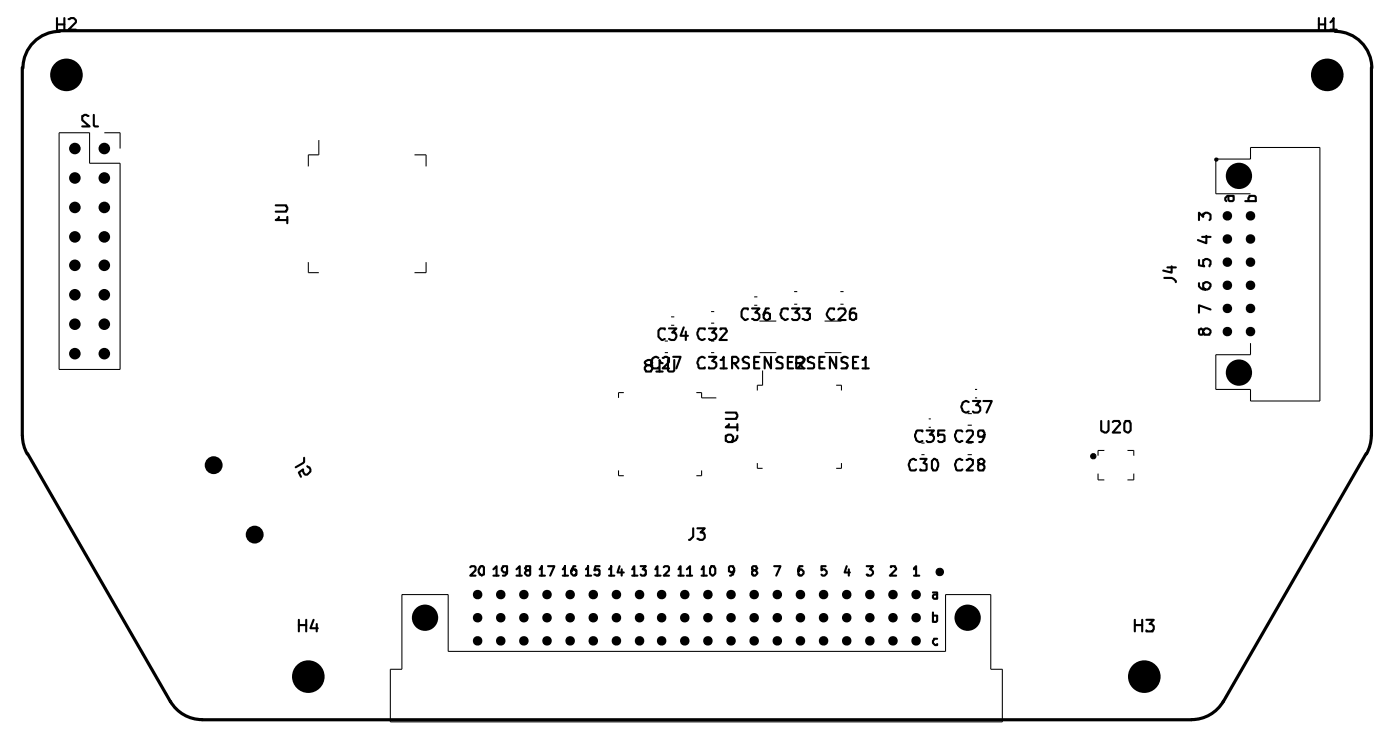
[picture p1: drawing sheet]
<svg xmlns="http://www.w3.org/2000/svg" width="113mm" height="60mm" viewBox="0 0 113 60" stroke-linecap="round" stroke-linejoin="round" font-family="sans-serif">
<g fill="none" stroke="#000" stroke-width=".17">
<path d="M4.6 2h.6M4.6 1.5v.9M5.2 1.5v.9M5.5 1.5h.4l.2 .1v.2l-.6 .6h.6M7.1 9.3l-.1-.1-.4 .1v.4l.6 .5h-.6M7.6 9.2v.9v.1h.3M22.2 16.5h.8l.1 .2-.1 .3h-.8M22.5 17.5l-.3 .2h.9M23.1 17.5v.5M96.5 17.7v-.6l.4 .4v-.3a.4 .4 0 0 1 .6 .1v.3l-.1 .1M96.8 19.1h.7M97.1 19v.6l-.6-.3"/>
<path d="M98.9 15.8v.3l.1 .1h.2l.1-.1v-.3h-.1M99.3 15.8h-.5l-.1 .1v.3M100.3 16.2h.8v-.4h-.1h-.4l-.1 .1 .1 .3M106.2 1.5v.9M106.2 2h.5M106.7 1.5v.9M107.1 1.8l.3-.3v.9M107.1 2.4h.5M24.5 36.8v.4l-.7 .4M24.7 37.5a.33 .33 0 0 1 .3 .4l-.3 .3h-.1l-.2-.3v-.1l-.3 .2 .1 .4M52.2 29.4h-.2l-.1 .3 .1 .2h.4l.1-.2-.1-.3h-.2l-.3-.2a.33 .33 0 0 1 .4-.2l.2 .1-.2 .3M52.8 29.9h.6"/>
<path d="M53 28.8a.4 .4 0 0 0-.5 .1 .4 .4 0 0 0 0 .5l.1 .2h.4M53.4 28.8l.1-.1 .4 .1v.3l-.5 .5h.5M53.4 29.2l-.3-.2v.9M53.5 26.5v-.1h-.3l-.2 .2v.5l.3 .3 .2-.1M53.8 29v.8l.1 .1h.3l.1-.1v-.8M53.9 26.4h.6l-.4 .4h.3a.4 .4 0 0 1-.1 .6l-.4-.1M54.2 28.7h.6l-.3 .9M55.1 26.3l-.3 .7h.6M55.2 26.7v.7M56.7 26.5v-.1h-.4a.54 .54 0 0 0-.1 .6 .54 .54 0 0 0 .4 .4l.1-.1M56.7 28.8a.4 .4 0 0 0-.5 .1 .4 .4 0 0 0 0 .5l.1 .2h.4M57.1 26.4h.6l-.4 .4h.2l.2 .1a.33 .33 0 0 1-.3 .5h-.2l-.1-.1"/>
<path d="M57.1 28.7h.6l-.4 .4 .4 .1v.3l-.2 .1h-.4M58 26.5v-.1h.4l.1 .3-.6 .7h.6M58 29l.3-.3v.9M58 29.6h.5M58.4 33.2h.9l.1 .2-.1 .3h-.9M58.7 34.1l-.3 .3h1M58.9 29.2h.4l.2-.1v-.2l-.2-.2h-.4v.9M59.1 29.2l.4 .4M59.4 35.1l-.1 .3a.65 .65 0 0 1-.9 .1v-.4l.5-.1 .1 .2v.1l-.1 .3M59.4 34.1v.5M60.2 24.9v-.1h-.3l-.2 .3v.4l.3 .3 .2-.1M60.3 28.8l-.1-.1h-.2l-.2 .2 .1 .2 .4 .2v.3h-.1h-.4"/>
<path d="M60.6 24.8h.5l-.3 .4h.2l.1 .1v.3l-.1 .2-.4-.1M60.7 29.1h.4M61.1 28.7h-.4v.9h.4M61.9 24.8h-.2a.72 .72 0 0 0 0 1l.3-.1v-.5h-.3l-.2 .1M62.1 28.7v.9l-.5-.9v.9M63 28.8l-.1-.1h-.2l-.2 .2 .1 .2 .4 .2v.3h-.1h-.4M63.4 24.9v-.1h-.3a.5 .5 0 0 0-.3 .6 .5 .5 0 0 0 .5 .4l.1-.1M63.4 29.1h.4M63.8 24.8h.6l-.4 .4h.2l.2 .1v.3l-.2 .2h-.3l-.1-.1M63.9 28.7h-.5v.9h.5M64.1 29.2l.5-.1 .1-.2-.3-.2h-.3v.9M64.2 28.8l.4-.1 .2 .2-.1 .2-.5 .5h.6"/>
<path d="M64.4 29.2l.3 .4M64.6 24.8h.6l-.2 .4h.2v.5l-.2 .1-.4-.1M65.5 28.8a.39 .39 0 0 0-.5 0v.3h.1l.4 .2v.3h-.5M66 29.1h.2M66.4 28.7h-.4v.9h.4M67.2 24.9v-.1h-.4l-.2 .4v.3l.3 .3 .3-.1M67.3 28.7v.9l-.5-.9v.9M67.5 24.9l.1-.1h.4l.1 .2-.1 .2-.5 .6h.6M68.3 28.8a.39 .39 0 0 0-.5 0v.3a.34 .34 0 0 1 .4 .2 .34 .34 0 0 1 0 .3h-.4M68.7 29.1h.2M68.9 24.8h-.3l-.2 .3v.6l.2 .1 .3-.1v-.5h-.3l-.2 .1M69.1 28.7h-.4v.9h.4"/>
<path d="M69.4 29l.3-.3v.9M69.4 29.6h.6M73.8 37a.39 .39 0 0 0-.5 0 .39 .39 0 0 0-.1 .4l.1 .5h.4l.1-.1M74.1 36.9h.5l-.2 .4 .2 .1v.4l-.1 .1h-.4v-.1M74.3 34.7v-.1h-.5a.54 .54 0 0 0-.1 .6 .54 .54 0 0 0 .4 .4l.2-.1M74.6 34.6h.6l-.3 .4h.2a.37 .37 0 0 1-.2 .6h-.2l-.1-.1M75.2 36.9a.53 .53 0 0 1 .2 1h-.3l-.1-.2v-.6zM76 34.6h-.5v.5v-.1h.5v.1v.4l-.1 .1h-.3l-.1-.1M77.5 37a.39 .39 0 0 0-.5 0 .39 .39 0 0 0-.1 .4l.2 .5h.3l.1-.1M77.5 34.7l-.1-.1h-.3a.54 .54 0 0 0-.2 .6 .54 .54 0 0 0 .4 .4l.2-.1M77.8 37l.2-.1 .3 .1v.4l-.5 .5h.5M77.8 34.7l.1-.1h.3l.1 .1v.3l-.5 .6h.5"/>
<path d="M78 32.4a.43 .43 0 0 0-.5 .1 .43 .43 0 0 0 0 .5 .33 .33 0 0 0 .5 .1M78.3 32.3h.6l-.3 .3h.2l.1 .2v.2l-.1 .2h-.4l-.1-.1M78.9 37.4l-.1-.1v-.3l.3-.1 .2 .3-.2 .2h-.3v.4v.1h.4l.1-.4-.2-.1M79.2 32.3h.7l-.5 .9M79.3 35l-.1 .2h-.4v-.1v-.4v-.1h.4a.67 .67 0 0 1-.2 1h-.2M88.7 33.9v.7l.2 .2h.2l.2-.2v-.7M89.6 34l.1-.1h.4l.1 .2-.6 .7h.6M90.6 33.9h.3l.1 .2v.5l-.1 .2-.4-.2v-.5zM93.7 22.4h.6l.4 .3M94 21.5h.7M94.3 21.4v.5l-.6-.1M96.5 20.9v.5h.5h-.1v-.5a.4 .4 0 0 1 .6 .1l-.1 .4"/>
<path d="M96.5 22.8v.2a.6 .6 0 0 0 .9 .2 .33 .33 0 0 0-.1-.5 .33 .33 0 0 0-.4 .1v.3l.1 .2M96.9 26.6l.1-.2h.2l.3 .2-.1 .3h-.4l-.1-.4-.2-.1-.2 .1v.4h.1h.2l.1-.1M97.5 24.9l-1-.3v.6M24.1 50.3h.6M24.1 49.9v.9M24.7 49.9v.9M25.2 49.9l-.2 .7h.6M25.5 50.2v.6M37.9 45.7v-.1h.3l.1 .1v.2l-.4 .4h.4M38.6 45.7l.1-.1 .3 .1v.5l-.2 .1-.3-.2zM39.7 45.8l.3-.2v.7M39.7 46.3h.4"/>
<path d="M40.8 45.9l-.1 .2h-.1l-.2-.2 .1-.3h.3v.6l-.1 .1h-.2M41.6 45.8l.2-.2v.7M41.6 46.3h.4M42.4 45.9l-.1-.2 .1-.1h.3v.2l-.1 .1h-.2l-.1 .2 .1 .2 .3-.1v-.3h-.1M43.5 45.8l.1-.2v.7M43.5 46.3h.4M44.1 45.6h.5l-.3 .7M45.3 45.8l.2-.2v.7M45.3 46.3h.4M46.3 45.6h-.1l-.2 .3v.3l.2 .1 .2-.1v-.3l-.1-.1h-.1l-.2 .2M47.2 45.8l.1-.2v.7M47.2 46.3h.4"/>
<path d="M48.3 45.6h-.4v.3l.3-.1 .1 .1v.3l-.1 .1-.3-.1M49 45.8l.2-.2v.7M49 46.3h.5M49.9 45.6l-.2 .5h.5M50.1 45.8v.5M50.9 45.8l.2-.2v.7M50.9 46.3h.4M51.6 45.6h.4l-.3 .2 .3 .1v.3l-.1 .1h-.2l-.1-.1M52.8 45.8l.1-.2v.7M52.8 46.3h.4M53.4 45.7l.1-.1h.3l.1 .1v.2l-.5 .4h.5M54.6 45.8l.2-.2v.7"/>
<path d="M54.6 46.3h.5M55.3 45.8l.3-.2v.7M55.3 46.3h.4M55.8 42.5v.7l-.3 .3M56.2 42.5h.5l-.3 .4h.3v.4l-.1 .2-.4-.1M56.5 45.8l.2-.2v.7M56.5 46.3h.4M57.3 45.6h.2l.1 .1v.5l-.2 .1-.2-.1zM59.1 45.9l-.2 .2-.2-.1v-.3l.1-.1h.2a.48 .48 0 0 1-.2 .7M60.6 45.9v-.2v-.1h.3l.1 .1-.4 .3v.2v.1h.2l.2-.1-.1-.3h-.1M62.3 45.6h.5l-.3 .7M64.6 45.6h-.2l-.1 .1v.5l.2 .1 .2-.1v-.2l-.2-.2h-.1l-.1 .2"/>
<path d="M66.5 45.6h-.4v.3l.3-.1 .2 .2v.2l-.2 .1-.3-.1M68.2 45.6l-.2 .5h.4M68.3 45.8v.5M69.8 45.6h.5l-.3 .2 .3 .2v.2l-.2 .1h-.2l-.1-.1M71.7 45.7v-.1h.4l.1 .2-.6 .5h.6M73.6 45.8l.2-.2v.7M73.6 46.3h.4M75.1 49.5h.4v.5l-.1 .1-.3-.1M75.1 47.7h.4v.5M75.1 49.3v.8M75.5 47.9h-.3h-.1l.1 .3 .3-.1M75.5 51.4h-.3l-.1 .2v.1l.2 .2h.2v-.1"/>
<path d="M91.4 49.9v.9M91.4 50.3h.6M92 49.9v.9M92.3 49.9h.6l-.3 .3h.1l.2 .2-.1 .4h-.5v-.1"/>
</g>
<g fill="none" stroke="#000" stroke-width=".08">
<path d="M4.8 10.7h2.4v2.4h2.5v16.6h-4.9zM8.4 10.7h1.3v1.3M25.7 11.3v1.2h-.9v.9M33.4 12.5h.9v.9M97.9 12.7h.1l.1 .1-.1 .2h-.1l-.1-.2zM100.7 15.6h-2.8v-2.8h2.8v-.9h5.6v20.4h-5.6v-1h-2.8v-2.8h2.8v-.9M24.8 21.1v.8h.9M34.3 21.1v.8h-.9M49.8 37.9v.4h.4M50.2 31.6h-.4v.4M53.5 28.4h.3M53.5 27.4h.3"/>
<path d="M54 25.5h.3M54 26.2h.3M56.1 31.6h.4v.4h1.2M56.5 37.9v.4h-.4M57.3 28.4h.2M57.3 27.4h.2M57.3 26h.2M57.3 25.1h.2M60.7 23.9h.3M60.7 24.6h.3M61 37.3v.4h.4M61.1 25.8h1.4"/>
<path d="M61.1 28.4h1.4M61.4 29.8v1.2h-.4v.4M63.9 24.5h.3M63.9 23.5h.3M66.4 25.8h1.4M66.4 28.4h1.4M67.3 31h.5v.4M67.7 24.5h.2M67.7 23.5h.2M67.8 37.3v.4h-.5M74.2 36.6h.2M74.2 35.7h.2"/>
<path d="M74.8 34.4h.1M74.8 33.7h.1M77.9 36.6h.3M77.9 35.7h.3M77.9 33.3h.3M77.9 34.2h.3M78.5 31.3h.2M78.5 32h.2M87.9 36.5h.2l.1 .2-.1 .2h-.2l-.1-.2zM88.4 38.1v.5h.5M88.9 36.3h-.5v.4M90.8 36.3h.5v.4"/>
<path d="M91.3 38.1v.5h-.5M32.4 47.9h3.7v4.5h40v-4.5h3.7v6h.9v4.2h-49.3v-4.2h1zM75.5 45.8l.2-.1 .2 .1 .1 .2-.1 .3h-.2h-.2l-.1-.3z"/>
</g>
<g fill="#000">
<path d="M97.9 12.7h.1l.1 .1-.1 .2h-.1l-.1-.2zM87.9 36.5h.2l.1 .2-.1 .2h-.2l-.1-.2zM75.5 45.8l.2-.1 .2 .1 .1 .2-.1 .3h-.2h-.2l-.1-.3z"/>
<circle cx="5.4" cy="6" r="1.31"/>
<circle cx="6" cy="14.3" r=".47"/>
<circle cx="6" cy="12" r=".47"/>
<circle cx="6" cy="16.7" r=".47"/>
<circle cx="6" cy="19.1" r=".47"/>
<circle cx="8.4" cy="14.3" r=".47"/>
<circle cx="8.4" cy="12" r=".47"/>
<circle cx="8.4" cy="19.1" r=".47"/>
<circle cx="8.4" cy="16.7" r=".47"/>
<circle cx="98.8" cy="19.2" r=".38"/>
<circle cx="98.8" cy="17.4" r=".38"/>
<circle cx="99.8" cy="14.2" r="1.06"/>
<circle cx="100.7" cy="17.4" r=".38"/>
<circle cx="100.7" cy="19.2" r=".38"/>
<circle cx="106.9" cy="6" r="1.31"/>
<circle cx="6" cy="28.5" r=".47"/>
<circle cx="6" cy="26.1" r=".47"/>
<circle cx="6" cy="23.7" r=".47"/>
<circle cx="6" cy="21.4" r=".47"/>
<circle cx="8.4" cy="26.1" r=".47"/>
<circle cx="8.4" cy="28.5" r=".47"/>
<circle cx="8.4" cy="23.7" r=".47"/>
<circle cx="8.4" cy="21.4" r=".47"/>
<circle cx="17.2" cy="37.4" r=".72"/>
<circle cx="98.8" cy="21.1" r=".38"/>
<circle cx="98.8" cy="23" r=".38"/>
<circle cx="98.8" cy="24.8" r=".38"/>
<circle cx="98.8" cy="26.7" r=".38"/>
<circle cx="99.8" cy="30" r="1.06"/>
<circle cx="100.7" cy="23" r=".38"/>
<circle cx="100.7" cy="21.1" r=".38"/>
<circle cx="100.7" cy="26.7" r=".38"/>
<circle cx="100.7" cy="24.8" r=".38"/>
<circle cx="20.5" cy="43" r=".72"/>
<circle cx="24.8" cy="54.5" r="1.31"/>
<circle cx="34.2" cy="49.7" r="1.06"/>
<circle cx="38.5" cy="47.9" r=".38"/>
<circle cx="38.5" cy="49.7" r=".38"/>
<circle cx="38.5" cy="51.6" r=".38"/>
<circle cx="40.3" cy="47.9" r=".38"/>
<circle cx="40.3" cy="51.6" r=".38"/>
<circle cx="40.3" cy="49.7" r=".38"/>
<circle cx="42.2" cy="47.9" r=".38"/>
<circle cx="42.2" cy="51.6" r=".38"/>
<circle cx="42.2" cy="49.7" r=".38"/>
<circle cx="44" cy="47.9" r=".38"/>
<circle cx="44" cy="51.6" r=".38"/>
<circle cx="44" cy="49.7" r=".38"/>
<circle cx="45.9" cy="47.9" r=".38"/>
<circle cx="45.9" cy="51.6" r=".38"/>
<circle cx="45.9" cy="49.7" r=".38"/>
<circle cx="47.8" cy="47.9" r=".38"/>
<circle cx="47.8" cy="51.6" r=".38"/>
<circle cx="47.8" cy="49.7" r=".38"/>
<circle cx="49.6" cy="47.9" r=".38"/>
<circle cx="49.6" cy="51.6" r=".38"/>
<circle cx="49.6" cy="49.7" r=".38"/>
<circle cx="51.5" cy="47.9" r=".38"/>
<circle cx="51.5" cy="51.6" r=".38"/>
<circle cx="51.5" cy="49.7" r=".38"/>
<circle cx="53.3" cy="47.9" r=".38"/>
<circle cx="53.3" cy="51.6" r=".38"/>
<circle cx="53.3" cy="49.7" r=".38"/>
<circle cx="55.1" cy="47.9" r=".38"/>
<circle cx="55.1" cy="51.6" r=".38"/>
<circle cx="55.1" cy="49.7" r=".38"/>
<circle cx="57" cy="47.9" r=".38"/>
<circle cx="57" cy="49.7" r=".38"/>
<circle cx="57" cy="51.6" r=".38"/>
<circle cx="58.9" cy="47.9" r=".38"/>
<circle cx="58.9" cy="49.7" r=".38"/>
<circle cx="58.9" cy="51.6" r=".38"/>
<circle cx="60.7" cy="47.9" r=".38"/>
<circle cx="60.7" cy="51.6" r=".38"/>
<circle cx="60.7" cy="49.7" r=".38"/>
<circle cx="62.6" cy="47.9" r=".38"/>
<circle cx="62.6" cy="51.6" r=".38"/>
<circle cx="62.6" cy="49.7" r=".38"/>
<circle cx="64.4" cy="47.9" r=".38"/>
<circle cx="64.4" cy="49.7" r=".38"/>
<circle cx="64.4" cy="51.6" r=".38"/>
<circle cx="66.3" cy="47.9" r=".38"/>
<circle cx="66.3" cy="51.6" r=".38"/>
<circle cx="66.3" cy="49.7" r=".38"/>
<circle cx="68.2" cy="47.9" r=".38"/>
<circle cx="68.2" cy="51.6" r=".38"/>
<circle cx="68.2" cy="49.7" r=".38"/>
<circle cx="70" cy="47.9" r=".38"/>
<circle cx="70" cy="49.7" r=".38"/>
<circle cx="70" cy="51.6" r=".38"/>
<circle cx="71.9" cy="47.9" r=".38"/>
<circle cx="71.9" cy="51.6" r=".38"/>
<circle cx="71.9" cy="49.7" r=".38"/>
<circle cx="73.8" cy="47.9" r=".38"/>
<circle cx="73.8" cy="51.6" r=".38"/>
<circle cx="73.8" cy="49.7" r=".38"/>
<circle cx="77.9" cy="49.7" r="1.06"/>
<circle cx="92.1" cy="54.5" r="1.31"/>
</g>
<path d="M1.8 5.4v29.7a2.95 2.95 0 0 0 .4 1.4M4.8 2.5h102.7M4.8 2.5a2.95 2.95 0 0 0-3 3M107.5 2.5a2.95 2.95 0 0 1 3 3M110.4 5.4v29.7M2.2 36.5l11.5 20M110 36.5l-11.5 20M110.4 35.1a2.95 2.95 0 0 1-.4 1.4M13.7 56.4a3 3 0 0 0 2.6 1.5h79.6a2.95 2.95 0 0 0 2.6-1.5" fill="none" stroke="#000" stroke-width=".25"/>
</svg>
